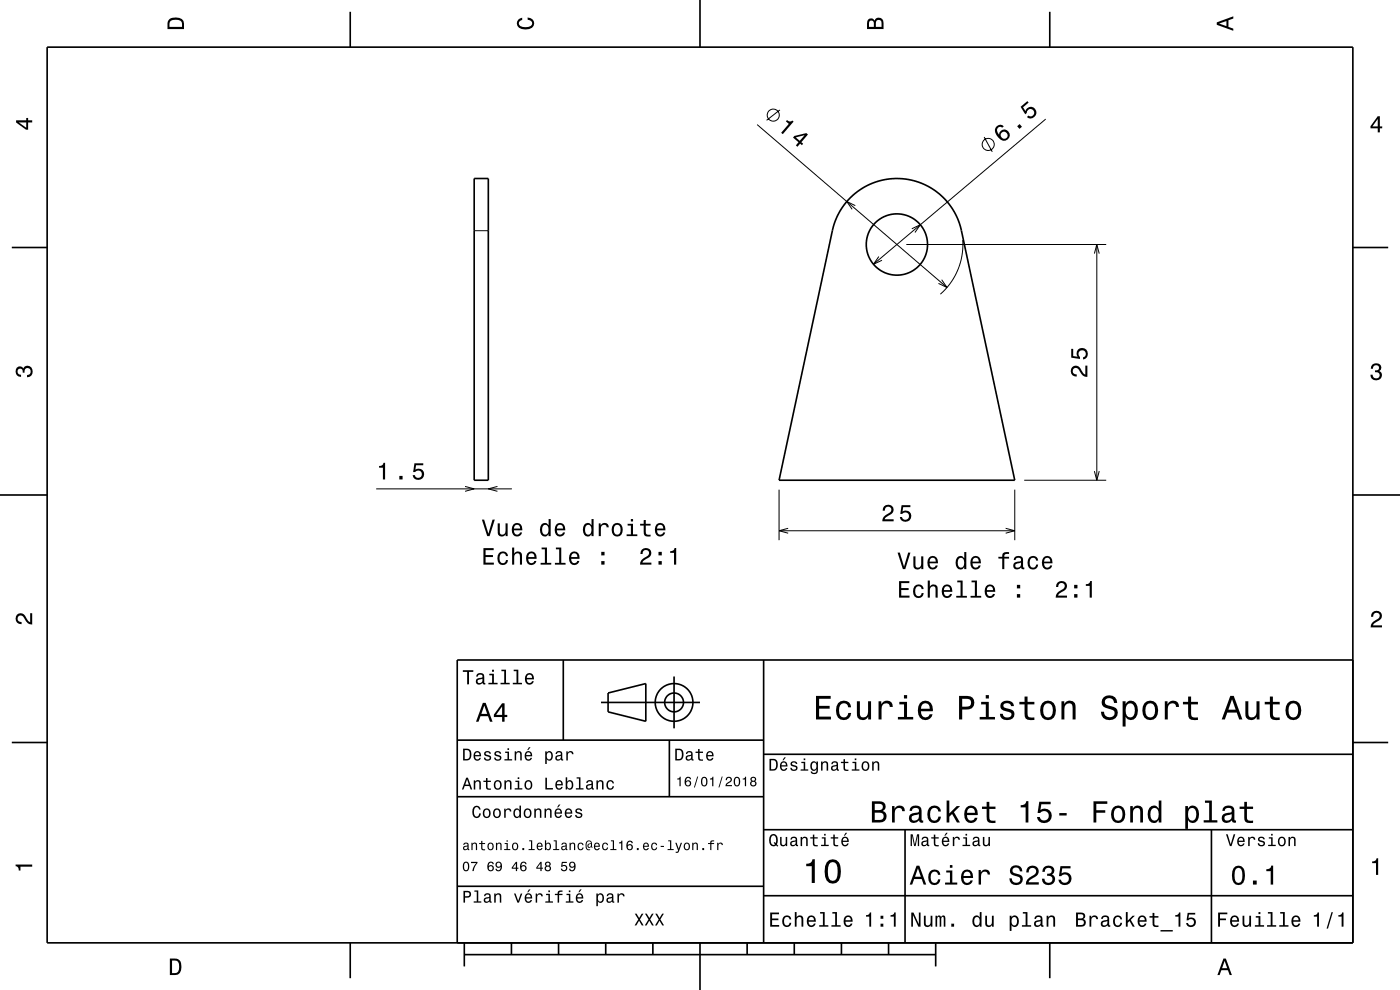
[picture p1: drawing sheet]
<svg xmlns="http://www.w3.org/2000/svg" width="297mm" height="210mm" viewBox="0 0 297 210" stroke-linecap="round" stroke-linejoin="round" font-family="sans-serif">
<g fill="none" stroke="#000" stroke-width=".21">
<path d="M160.6 26.4l40.3 34.6M165.4 23.3l-2.8 2.2M208.8 29.1l1.7 3.1M221.8 25.3l-36.5 30.8M100.6 48.9h3M181.4 43.6l-1.8-.9 1.2 1.7M186.4 54.4l-1.1 1.7 1.8-.9M192.3 51.9h42.4M193.4 48.5l1.8-.8-1.1 1.6M199.8 59.3l1.1 1.7-1.8-.9M204.2 50.9l-.1 3.1-.9 3.2-1.5 2.8-2.2 2.4M232.2 53.8l.5-1.9 .5 1.9"/>
<path d="M232.7 51.9v50M232.2 99.9l.5 2 .5-2M79.8 103.7h28.8M98.7 103.2l1.9 .5-1.9 .5M105.5 103.2l-1.9 .5 1.9 .5M165.3 103.9v10.7M165.3 112.6h50M167.2 112.1l-1.9 .5 1.9 .5M213.3 112.1l2 .5-2 .5M215.3 103.9v10.7M217.3 101.9h17.4"/>
<circle cx="164" cy="24.4" r="1.28"/>
<circle cx="209.6" cy="30.6" r="1.28"/>
</g>
<g fill="none" stroke="#000" stroke-width=".35">
<path d="M10 10h277v190h-277zM74.3 2.5v7.5M148.5 0v10M222.7 2.5v7.5M100.6 37.9h3v64h-3zM2.5 52.5h7.5M180.4 41.9l1.3-1.1 1.5-1 2.7-1.2 2.9-.7 3.3 .1 2.9 .7 1.4 .6 1.7 1 2.5 2.1 1.9 2.6 .8 1.8 .6 1.9 11.4 53.2h-50l11.4-53.3 .6-1.9 .7-1.6 1.1-1.7zM287 52.5h7.5M0 105h10M287 105h10M119.5 140v17M162 140v60"/>
<path d="M287 140h-190v60M2.5 157.5h7.5M97 157h65M127.5 149h21M129 147l8-2v8l-8-2zM142 157v12M143 143.5v11M287 157.5h7.5M97 169h65M162 176h125M162 160h125M192 176v24"/>
<path d="M257 176v24M97 188h65M162 190h125M74.3 200v7.5M98.5 202.5h100M98.5 200v5M108.5 200v2.5M118.5 200v2.5M128.5 200v2.5M138.5 200v2.5M148.5 200v10M158.5 200v2.5"/>
<path d="M168.5 200v2.5M178.5 200v2.5M188.5 200v2.5M198.5 200v5M222.7 200v7.5"/>
<circle cx="190.3" cy="51.9" r="6.5"/>
<circle cx="143" cy="149" r="2"/>
<circle cx="143" cy="149" r="4"/>
</g>
<g fill="#000">
<path d="M36 4a2.18 2.18 0 0 0-.5 2.2h3.5v-1.2a1.43 1.43 0 0 0-1.7-1.3zM36.3 4.4a2.15 2.15 0 0 1 2.2 .3l.1 1h-2.6v-1z" fill-rule="evenodd"/>
<path d="M109.9 4.2l.9-.4v.4a.7 .7 0 0 0-.7 .5 .7 .7 0 0 0 .3 .8 1.7 1.7 0 0 0 2.5-.5 .9 .9 0 0 0-1-.8v-.5a1.24 1.24 0 0 1 1.4 1.1 1.24 1.24 0 0 1-1 1.4 2.22 2.22 0 0 1-2.5-.7l-.2-.5z" fill-rule="evenodd"/>
<path d="M184.2 4.2l-.3 .7v1.3h3.5v-1.3a.98 .98 0 0 0-.7-1.1 .98 .98 0 0 0-1.2 .6 .84 .84 0 0 0-1.3-.2zM184.5 4.5a.54 .54 0 0 1 .6-.1 .54 .54 0 0 1 .3 .6v.7h-1zM185.9 4.4a.62 .62 0 0 1 .8-.1 .62 .62 0 0 1 .3 .6v.8h-1.2z" fill-rule="evenodd"/>
<path d="M258.1 4.7v.6l3.5 1.2v-.4l-1-.4v-1.4l1-.4v-.4zM258.6 5l1.6-.5v1z" fill-rule="evenodd"/>
<path d="M3.4 25.5v.5l2.1 1.5h.5v-1.5h.8v-.5h-.8v-.5h-.4v.5zM4 26h1.6v1.1z" fill-rule="evenodd"/>
<path d="M167 25.5l-.3 .2 .6 .6-1.6 1.9 .4 .3 2.3-2.7-.3-.2a.77 .77 0 0 1-1.1-.1zM168.5 28.8l-.3 .4 1.2 1-.6 .6 .4 .3 .5-.6 .4 .3 .3-.3-.4-.3 1.4-1.7-.3-.3zM168.8 29.1l1.9-.4-1 1.2z" fill-rule="evenodd"/>
<path d="M211.5 26.8a1.58 1.58 0 0 0 .2 2.3 1.26 1.26 0 0 0 1.8 .7 1.26 1.26 0 0 0 .4-1.9 1.11 1.11 0 0 0-1.2-.4 1.11 1.11 0 0 0-.8 1.1 1.02 1.02 0 0 1-.1-1.5 .58 .58 0 0 1 .8 0l.4-.3a.99 .99 0 0 0-1.5 0zM212.3 28.7a.75 .75 0 0 1 1.5 0 .75 .75 0 0 1-1.5 0zM215.8 26.8l.5 .5 .5-.4-.5-.6zM216.5 22.7l1 1.6 .3-.3a.8 .8 0 0 1 .8-1 .8 .8 0 0 1 .8 1 .8 .8 0 0 1-1.2 .5l-.4 .3a1.21 1.21 0 0 0 1.9-.1 1.21 1.21 0 0 0-.5-1.8 1.21 1.21 0 0 0-1.7 .7l-.5-.8 1.2-1-.3-.4z" fill-rule="evenodd"/>
<path d="M292.3 24.7l-1.6 2.1v.4h1.6v.9h.4v-.9h.5v-.4h-.5v-2.1zM292.3 25.2v1.6h-1.1z" fill-rule="evenodd"/>
<path d="M227.4 77.9a1.19 1.19 0 0 0-.2 1.3 1.19 1.19 0 0 0 1.2 .7v-.5a.7 .7 0 0 1-.8-.5 .7 .7 0 0 1 .5-.8 .7 .7 0 0 1 .8 .5 1.8 1.8 0 0 0 1.8 1.4v-2.4h-.5v1.9a2.19 2.19 0 0 1-1.1-1.5 1.11 1.11 0 0 0-1.7-.1zM227.3 74v1.9l1.8 .2v-.4a.8 .8 0 0 1-.2-1.2 .8 .8 0 0 1 1.2 .1 .8 .8 0 0 1-.3 1.2v.4a1.21 1.21 0 0 0 1-1.5 1.21 1.21 0 0 0-1.6-.8 1.21 1.21 0 0 0-.6 1.8l-.9-.2v-1.5z" fill-rule="evenodd"/>
<path d="M291.1 77.4a1.08 1.08 0 0 1 1.4-.2 1.08 1.08 0 0 1 .4 1.2l-.3 .3a1.06 1.06 0 0 1 .5 1.3 1.06 1.06 0 0 1-1.2 .7 1.1 1.1 0 0 1-1.2-1.2h.5a.71 .71 0 0 0 1 .8 .71 .71 0 0 0 .1-1.3h-.6v-.4a.61 .61 0 0 0 .8-.3 .61 .61 0 0 0-.2-.8 .61 .61 0 0 0-.9 .2l-.1 .5h-.5z" fill-rule="evenodd"/>
<path d="M3.6 78a.86 .86 0 0 1 1.4 .2 1.06 1.06 0 0 1 1.2-.6 1.06 1.06 0 0 1 .7 1.2 1.1 1.1 0 0 1-1.2 1.2v-.4a.71 .71 0 0 0 .8-1 .71 .71 0 0 0-1.3-.1v.6h-.4a.61 .61 0 0 0-.3-.8 .61 .61 0 0 0-.8 .2 .61 .61 0 0 0 .2 .8l.6 .2v.4a1.15 1.15 0 0 1-1.2-.6 1.15 1.15 0 0 1 .3-1.3z" fill-rule="evenodd"/>
<path d="M80.4 98.9v.3h.8v2.5h.5v-3.5h-.3a.78 .78 0 0 1-1 .7zM84.7 101v.7h.7v-.7zM87.9 98.3l-.3 1.8h.4a.8 .8 0 0 1 1.3-.2 .8 .8 0 0 1-.1 1.3 .8 .8 0 0 1-1.2-.4h-.5a1.21 1.21 0 0 0 1.5 1 1.21 1.21 0 0 0 .9-1.6 1.21 1.21 0 0 0-1.8-.6l.2-.9h1.5v-.4z" fill-rule="evenodd"/>
<path d="M102.6 116.3v3.5h2.2v-.5h-1.8v-1.1h1.6v-.5h-1.6v-1h1.7v-.4zM105.8 117.3a1.53 1.53 0 0 0 .9 2.6 1.06 1.06 0 0 0 1.1-1.1h-.5a.67 .67 0 0 1-.6 .7 .67 .67 0 0 1-.7-.6 1.11 1.11 0 0 1 .7-1.5 .6 .6 0 0 1 .6 .6h.5a1.09 1.09 0 0 0-.8-1 1.09 1.09 0 0 0-1.2 .3zM108.6 116.1v3.7h.5v-1.6a.63 .63 0 0 1 .5-.8 .63 .63 0 0 1 .7 .7v1.7h.4v-1.8a.88 .88 0 0 0-.6-1 .88 .88 0 0 0-1 .5v-1.4zM111.9 117.3a1.54 1.54 0 0 0 .8 2.6 1.05 1.05 0 0 0 1.1-.9h-.4l-.3 .3-.3 .2a.76 .76 0 0 1-.7-1h1.7a1.16 1.16 0 0 0-.4-1.3 1.16 1.16 0 0 0-1.5 .1zM112.3 117.6a.66 .66 0 0 1 .7-.2 .66 .66 0 0 1 .4 .8h-1.3zM114.9 116.1v.4h.7v2.9h-.9v.4h2.2v-.4h-.9v-3.3zM117.9 116.1v.4h.7v2.9h-.9v.4h2.3v-.4h-.9v-3.3zM121 117.3a1.55 1.55 0 0 0 .8 2.6 1.06 1.06 0 0 0 1.1-.9h-.4l-.3 .3-.3 .2a.76 .76 0 0 1-.7-1h1.7a1.17 1.17 0 0 0-.4-1.3 1.17 1.17 0 0 0-1.5 .1zM121.4 117.6a.66 .66 0 0 1 .8-.2 .66 .66 0 0 1 .3 .8h-1.3zM127.6 119v.8h.6v-.8zM127.6 117.1v.7h.6v-.7z" fill-rule="evenodd"/>
<path d="M102.2 110.2l1.2 3.5h.5l1.1-3.5h-.5l-.9 3-.9-3zM105.6 111v1.8a.89 .89 0 0 0 .6 1 .89 .89 0 0 0 1.1-.5v.4h.4v-2.7h-.5v1.6a.65 .65 0 0 1-.3 .8 .65 .65 0 0 1-.8-.4l-.1-2zM108.9 111.3a1.54 1.54 0 0 0 .8 2.5 1.06 1.06 0 0 0 1.1-.9h-.5l-.2 .4-.4 .1a.76 .76 0 0 1-.7-.9h1.8a1.17 1.17 0 0 0-.5-1.4 1.17 1.17 0 0 0-1.4 .2zM109.2 111.5a.66 .66 0 0 1 .8-.1 .66 .66 0 0 1 .3 .7h-1.3zM114.8 111.3a1.58 1.58 0 0 0 .8 2.5l.4-.1 .4-.4v.4h.4v-3.6h-.4v1.3a.9 .9 0 0 0-1.6-.1zM115.2 111.6a.62 .62 0 0 1 .7-.3 .62 .62 0 0 1 .4 .6 1.12 1.12 0 0 1-.6 1.5 1.19 1.19 0 0 1-.5-1.8zM118 111.3a1.54 1.54 0 0 0 .8 2.5 1.06 1.06 0 0 0 1.1-.9h-.5l-.2 .4-.4 .1a.76 .76 0 0 1-.7-.9h1.8a1.16 1.16 0 0 0-.5-1.4 1.16 1.16 0 0 0-1.4 .2zM118.3 111.5a.66 .66 0 0 1 .8-.1 .66 .66 0 0 1 .4 .7h-1.4zM123.9 111.3a1.58 1.58 0 0 0 .8 2.5l.5-.1 .3-.4v.4h.4v-3.6h-.4v1.3a.9 .9 0 0 0-1.6-.1zM124.3 111.6a.62 .62 0 0 1 .7-.3 .62 .62 0 0 1 .4 .6 1.12 1.12 0 0 1-.6 1.5 1.19 1.19 0 0 1-.5-1.8zM127 111v2.7h.5v-1.5a.66 .66 0 0 1 .3-.8 .66 .66 0 0 1 .9 .2v.3h.4a.9 .9 0 0 0-.7-1 .9 .9 0 0 0-1 .6v-.5zM130.1 111.3a1.53 1.53 0 0 0 .8 2.5 1.48 1.48 0 0 0 1.2-1.4 1.48 1.48 0 0 0-1.2-1.5l-.5 .1zM130.4 111.6a.67 .67 0 0 1 .7-.3 .67 .67 0 0 1 .5 .6 1.11 1.11 0 0 1-.7 1.5 1.17 1.17 0 0 1-.5-1.8zM133.1 111.1v.4h.7v1.9h-.9v.3h2.3v-.3h-.9v-2.3zM133.8 110.1v.5h.5v-.5zM136.6 110.3v.8h-.8v.4h.8v1.8a1.05 1.05 0 0 0 1.4 .5v-.4a.68 .68 0 0 1-1-.3v-1.6h1v-.4h-1v-.8zM139.2 111.3a1.54 1.54 0 0 0 .8 2.5 1.06 1.06 0 0 0 1.1-.9h-.4l-.2 .4-.4 .1a.76 .76 0 0 1-.7-.9h1.8a1.17 1.17 0 0 0-.5-1.4 1.17 1.17 0 0 0-1.5 .2zM139.6 111.5a.66 .66 0 0 1 .8-.1 .66 .66 0 0 1 .3 .7h-1.3z" fill-rule="evenodd"/>
<path d="M136.2 116.6l-.3 .9h.4a.71 .71 0 0 1 .5-.8 .71 .71 0 0 1 .9 .5 .71 .71 0 0 1-.5 .8 1.8 1.8 0 0 0-1.4 1.8h2.4v-.5h-1.9a2.2 2.2 0 0 1 1.5-1.1 1.13 1.13 0 0 0 .1-1.7 1.13 1.13 0 0 0-1.7 .1zM139.7 119v.8h.7v-.8zM139.7 117.1v.7h.7v-.7zM142.2 116.9v.4h.8v2.5h.4v-3.6h-.3a.77 .77 0 0 1-.9 .7z" fill-rule="evenodd"/>
<path d="M187.6 107.4l-.3 .9h.4a.7 .7 0 0 1 .5-.8 .7 .7 0 0 1 .9 .5 .7 .7 0 0 1-.5 .8 1.8 1.8 0 0 0-1.4 1.8h2.4v-.4h-1.9a2.2 2.2 0 0 1 1.5-1.2 1.13 1.13 0 0 0 0-1.7 1.13 1.13 0 0 0-1.6 .1zM191.3 107.2l-.3 1.8h.4a.79 .79 0 0 1 1.1-.2 .79 .79 0 0 1 .1 1.2 .79 .79 0 0 1-1.2-.1v-.2h-.5a1.21 1.21 0 0 0 1.5 1 1.21 1.21 0 0 0 .8-1.6 1.21 1.21 0 0 0-1.7-.6l.1-.9h1.5v-.4z" fill-rule="evenodd"/>
<path d="M190.4 117.2l1.1 3.5h.5l1.1-3.5h-.4l-.9 3-.9-3zM193.8 118v1.8a.89 .89 0 0 0 .6 1 .89 .89 0 0 0 1-.5v.4h.5v-2.7h-.5v1.6a.65 .65 0 0 1-.4 .8 .65 .65 0 0 1-.8-.4v-2zM197.1 118.3a1.54 1.54 0 0 0 .7 2.5 1.06 1.06 0 0 0 1.1-.9h-.4l-.2 .4-.4 .1a.76 .76 0 0 1-.7-.9h1.8a1.16 1.16 0 0 0-.5-1.4 1.16 1.16 0 0 0-1.4 .2zM197.4 118.5a.66 .66 0 0 1 .8-.1 .66 .66 0 0 1 .3 .7h-1.3zM203 118.3a1.57 1.57 0 0 0 .8 2.5l.4-.1 .4-.4v.4h.4v-3.6h-.4v1.3a.89 .89 0 0 0-1.6-.1zM203.4 118.6a.62 .62 0 0 1 .6-.3 .62 .62 0 0 1 .5 .6 1.12 1.12 0 0 1-.6 1.5 1.19 1.19 0 0 1-.5-1.8zM206.2 118.3a1.54 1.54 0 0 0 .8 2.5 1.06 1.06 0 0 0 1-.9h-.4l-.2 .4-.4 .1a.76 .76 0 0 1-.7-.9h1.8a1.16 1.16 0 0 0-.5-1.4 1.16 1.16 0 0 0-1.4 .2zM206.5 118.5a.66 .66 0 0 1 .8-.1 .66 .66 0 0 1 .3 .7h-1.3zM211.8 118.1v.4h.8v2.2h.5v-2.2h1v-.4h-1a.5 .5 0 0 1 .6-.6h.4v-.4a1.04 1.04 0 0 0-1.5 .8v.2zM215.3 118.2l-.2 .6h.4a.55 .55 0 0 1 .6-.5 .55 .55 0 0 1 .4 .7l-.2 .1a1 1 0 0 0-1 .2 1 1 0 0 0-.3 1 .94 .94 0 0 0 1.6 .1l.1 .3h.6v-.3l-.2-.1-.1-1.6a1.02 1.02 0 0 0-.6-.8 1.02 1.02 0 0 0-1.1 .3zM215.5 119.7l1.1-.4a.77 .77 0 0 1-.2 .9 .77 .77 0 0 1-.9 .1zM218.3 118.3a1.53 1.53 0 0 0 .8 2.5 1.07 1.07 0 0 0 1.1-1h-.4a.67 .67 0 0 1-.6 .6 .67 .67 0 0 1-.7-.6 1.11 1.11 0 0 1 .6-1.5 .6 .6 0 0 1 .7 .6h.4a1.09 1.09 0 0 0-.7-.9 1.09 1.09 0 0 0-1.2 .3zM221.3 118.3a1.54 1.54 0 0 0 .8 2.5 1.06 1.06 0 0 0 1.1-.9h-.4l-.2 .4-.4 .1a.76 .76 0 0 1-.7-.9h1.8a1.16 1.16 0 0 0-.5-1.4 1.16 1.16 0 0 0-1.5 .2zM221.7 118.5a.66 .66 0 0 1 .8-.1 .66 .66 0 0 1 .3 .7h-1.3z" fill-rule="evenodd"/>
<path d="M3.6 130.4a1.22 1.22 0 0 1 2 .7l.4 .6 .4 .3v-1.9h.4v2.4a1.8 1.8 0 0 1-1.7-1.4 .71 .71 0 0 0-.9-.5 .71 .71 0 0 0-.5 .8 .71 .71 0 0 0 .9 .5v.5a1.18 1.18 0 0 1-1.2-.7 1.18 1.18 0 0 1 .2-1.3z" fill-rule="evenodd"/>
<path d="M190.7 123.3v3.5h2.2v-.5h-1.7v-1.1h1.6v-.5h-1.6v-1h1.7v-.4zM194 124.4a1.53 1.53 0 0 0 .8 2.5 1.05 1.05 0 0 0 1.2-1.1h-.5a.67 .67 0 0 1-.6 .7 .67 .67 0 0 1-.7-.6 1.11 1.11 0 0 1 .7-1.5 .6 .6 0 0 1 .6 .6h.4a1.09 1.09 0 0 0-.7-1 1.09 1.09 0 0 0-1.2 .4zM196.8 123.1v3.7h.5v-1.6a.63 .63 0 0 1 .4-.8 .63 .63 0 0 1 .8 .4v2h.4v-1.8a.88 .88 0 0 0-.6-1 .88 .88 0 0 0-1 .5v-1.4zM200.1 124.4a1.54 1.54 0 0 0 .8 2.5 1.06 1.06 0 0 0 1.1-.9h-.5l-.2 .3-.4 .2a.76 .76 0 0 1-.7-1h1.8a1.17 1.17 0 0 0-.5-1.3 1.17 1.17 0 0 0-1.4 .2zM200.4 124.6a.66 .66 0 0 1 .8-.2 .66 .66 0 0 1 .4 .8h-1.4zM203.1 123.1v.4h.7v2.9h-.9v.4h2.2v-.4h-.9v-3.3zM206.1 123.1v.4h.7v2.9h-.9v.4h2.3v-.4h-.9v-3.3zM209.2 124.4a1.54 1.54 0 0 0 .8 2.5 1.06 1.06 0 0 0 1.1-.9h-.5l-.2 .3-.4 .2a.76 .76 0 0 1-.7-1h1.8a1.16 1.16 0 0 0-.5-1.3 1.16 1.16 0 0 0-1.4 .2zM209.5 124.6a.66 .66 0 0 1 .8-.2 .66 .66 0 0 1 .4 .8h-1.4zM215.7 126v.8h.7v-.8zM215.7 124.1v.7h.7v-.7z" fill-rule="evenodd"/>
<path d="M224.4 123.6l-.4 .9h.5a.7 .7 0 0 1 .5-.8 .7 .7 0 0 1 .9 .5 .7 .7 0 0 1-.5 .8 1.81 1.81 0 0 0-1.4 1.8h2.4v-.5h-1.9a2.23 2.23 0 0 1 1.4-1.1 1.13 1.13 0 0 0 .1-1.7 1.13 1.13 0 0 0-1.6 .1zM227.9 126v.8h.7v-.8zM227.9 124.1v.7h.7v-.7zM230.3 123.9v.4h.9v2.5h.4v-3.6h-.3a.77 .77 0 0 1-1 .7z" fill-rule="evenodd"/>
<path d="M291.2 129.9a1.18 1.18 0 0 1 1.9 .3 1.18 1.18 0 0 1-1 1.7l-.5 .3-.3 .5h1.9v.4h-2.4a1.8 1.8 0 0 1 1.4-1.8 .71 .71 0 0 0 .5-.8 .71 .71 0 0 0-.9-.5 .71 .71 0 0 0-.5 .8h-.4z" fill-rule="evenodd"/>
<path d="M98.2 158.8v2.5h.9a1.37 1.37 0 0 0 .7-2.2 1.56 1.56 0 0 0-1.6-.3zM98.6 159.1a.98 .98 0 0 1 1.1 .7 .98 .98 0 0 1-.6 1.2h-.5zM100.7 159.6a1.04 1.04 0 0 0-.2 1.2 1.04 1.04 0 0 0 1 .5l.5-.5h-.3l-.4 .3a.54 .54 0 0 1-.5-.7h1.3a.83 .83 0 0 0-.4-.9 .83 .83 0 0 0-1 .1zM100.9 159.7l.2-.1a.47 .47 0 0 1 .5 .1 .47 .47 0 0 1 .1 .5h-.9zM102.9 159.5l-.2 .1a.69 .69 0 0 0 .9 .9l.2 .1a.43 .43 0 0 1-.4 .5 .43 .43 0 0 1-.4-.4h-.3a.74 .74 0 0 0 .9 .7 .74 .74 0 0 0 .5-1l-1-.4a.38 .38 0 0 1 .3-.5 .38 .38 0 0 1 .4 .4h.3a.78 .78 0 0 0-1.2-.4zM105.1 159.5l-.2 .1a.69 .69 0 0 0 .9 .9l.2 .1a.43 .43 0 0 1-.4 .5 .43 .43 0 0 1-.5-.4h-.3a.74 .74 0 0 0 .9 .7 .74 .74 0 0 0 .5-1l-.9-.4a.38 .38 0 0 1 .3-.5 .38 .38 0 0 1 .4 .4h.3a.77 .77 0 0 0-1.2-.4zM107.2 159.4v.3h.5v1.3h-.7v.3h1.6v-.3h-.6v-1.6zM107.7 158.7v.4h.3v-.4zM109.2 159.4v1.9h.3v-1.1a.45 .45 0 0 1 .4-.6 .45 .45 0 0 1 .5 .5v1.2h.3v-1.3a.63 .63 0 0 0-.5-.7 .63 .63 0 0 0-.7 .4v-.3zM112.2 158.5l-.4 .6h.3l.5-.6zM111.5 159.6a1.04 1.04 0 0 0-.2 1.2 1.04 1.04 0 0 0 1.1 .5l.5-.5h-.3l-.5 .3a.54 .54 0 0 1-.5-.7h1.3a.83 .83 0 0 0-.4-.9 .83 .83 0 0 0-1 .1zM111.8 159.7l.1-.1a.48 .48 0 0 1 .5 .1 .48 .48 0 0 1 .2 .5h-1zM115.7 159.4v2.7h.3v-1.1a.66 .66 0 0 0 .7 .4 .66 .66 0 0 0 .5-.6 .91 .91 0 0 0 0-1.1 .91 .91 0 0 0-1-.3l-.2 .3v-.3zM116.1 159.8a.45 .45 0 0 1 .5-.2 .45 .45 0 0 1 .3 .4 .65 .65 0 0 1 .1 .8 .65 .65 0 0 1-.7 .2 .98 .98 0 0 1-.2-1.2zM118.1 159.5l-.2 .4h.3a.39 .39 0 0 1 .4-.3 .39 .39 0 0 1 .3 .5h-.1a.65 .65 0 0 0-1 .4 .65 .65 0 0 0 .6 .9l.6-.3 .1 .2h.4v-.2l-.2-.1v-1.1a.72 .72 0 0 0-.5-.6 .72 .72 0 0 0-.7 .2zM118.2 160.6l.8-.3a.55 .55 0 0 1-.2 .7 .55 .55 0 0 1-.6 0zM120.1 159.4v1.9h.4v-1.1a.47 .47 0 0 1 .2-.6 .47 .47 0 0 1 .6 .2v.2h.4a.64 .64 0 0 0-.5-.7 .64 .64 0 0 0-.8 .4v-.3z" fill-rule="evenodd"/>
<path d="M98.2 142.2v.3h.9v2.7h.4v-2.7h.9v-.3zM101.3 143l-.3 .5h.4a.47 .47 0 0 1 .5-.4 .47 .47 0 0 1 .4 .6l-.2 .1a.84 .84 0 0 0-1 .2 .84 .84 0 0 0 0 1.1 .9 .9 0 0 0 1.3-.2l.1 .2 .5 .1v-.3l-.3-.1v-1.3a.87 .87 0 0 0-1.4-.5zM101.4 144.3l.9-.3a.66 .66 0 0 1-.1 .7 .66 .66 0 0 1-.8 .1zM103.8 142.9v.3h.6v1.6h-.8v.4h2v-.4h-.8v-1.9zM104.4 142.1v.4h.4v-.4zM106.4 142.1v.3h.6v2.4h-.8v.4h1.9v-.4h-.7v-2.7zM109 142.1v.3h.6v2.4h-.8v.4h1.9v-.4h-.7v-2.7zM111.6 143.1a1.32 1.32 0 0 0 .7 2.1 .9 .9 0 0 0 .9-.7h-.3l-.2 .3-.4 .1a.65 .65 0 0 1-.6-.8h1.6a1 1 0 0 0-.4-1.2 1 1 0 0 0-1.3 .2zM111.9 143.3a.57 .57 0 0 1 .7-.1 .57 .57 0 0 1 .3 .6h-1.2z" fill-rule="evenodd"/>
<path d="M102.4 149.1l-1.4 4h.5l.4-1.2h1.6l.4 1.2h.6l-1.5-4zM102.7 149.7l.7 1.7h-1.3zM106.5 149.2l-1.7 2.4v.5h1.7v1h.5v-1h.6v-.5h-.6v-2.4zM106.5 149.9v1.7h-1.3z" fill-rule="evenodd"/>
<path d="M143.2 158.8v2.5h.9a1.37 1.37 0 0 0 .7-2.2 1.56 1.56 0 0 0-1.6-.3zM143.6 159.1a.98 .98 0 0 1 1.1 .7 .98 .98 0 0 1-.6 1.2h-.5zM145.7 159.5l-.2 .4h.3a.39 .39 0 0 1 .5-.3 .39 .39 0 0 1 .3 .5h-.2a.65 .65 0 0 0-.9 .4 .65 .65 0 0 0 .5 .9l.7-.3v.2h.4v-.2l-.1-.1-.1-1.1a.73 .73 0 0 0-.4-.6 .73 .73 0 0 0-.8 .2zM145.8 160.6l.8-.3a.55 .55 0 0 1-.1 .7 .55 .55 0 0 1-.7 0zM148.1 158.9v.5h-.5v.3h.5v1.3a.75 .75 0 0 0 1 .4v-.3a.48 .48 0 0 1-.7-.3v-1.1h.7v-.3h-.7v-.5zM150 159.6a1.04 1.04 0 0 0-.2 1.2 1.04 1.04 0 0 0 1.1 .5l.5-.5h-.4l-.4 .3a.54 .54 0 0 1-.5-.7h1.3a.83 .83 0 0 0-.4-.9 .83 .83 0 0 0-1 .1zM150.3 159.7l.1-.1a.48 .48 0 0 1 .5 .1 .48 .48 0 0 1 .2 .5h-1z" fill-rule="evenodd"/>
<path d="M173.1 147.6v5h3.2v-.6h-2.5v-1.7h2.2v-.6h-2.2v-1.5h2.4v-.6zM177.8 149.2a2.59 2.59 0 0 0 .5 3.4 1.58 1.58 0 0 0 2.3-1.4h-.6a.95 .95 0 0 1-.9 1 .95 .95 0 0 1-1-.9 1.59 1.59 0 0 1 .9-2.1 .85 .85 0 0 1 .9 .8h.7a1.56 1.56 0 0 0-1.1-1.3 1.56 1.56 0 0 0-1.7 .5zM181.8 148.8v2.5a1.27 1.27 0 0 0 .9 1.4 1.27 1.27 0 0 0 1.5-.7v.6h.6v-3.8h-.6v2.2a.92 .92 0 0 1-.6 1.1 .92 .92 0 0 1-1.2-.4v-2.9zM186.4 148.8v3.8h.6v-2.2a.95 .95 0 0 1 .5-1.1 .95 .95 0 0 1 1.2 .3l.1 .4h.6a1.28 1.28 0 0 0-1-1.4 1.28 1.28 0 0 0-1.4 .8v-.6zM190.8 148.9v.5h1v2.7h-1.3v.5h3.2v-.5h-1.3v-3.2zM191.8 147.4v.8h.6v-.8zM195.1 149.2a2.62 2.62 0 0 0 .5 3.4 1.57 1.57 0 0 0 2.2-1.1h-.6l-.3 .5-.5 .2a1.08 1.08 0 0 1-1-1.3h2.5a1.66 1.66 0 0 0-.7-2 1.66 1.66 0 0 0-2.1 .3zM195.6 149.5a.94 .94 0 0 1 1.2-.2 .94 .94 0 0 1 .5 1h-1.9zM203.5 147.6v5h.6v-2.1h.8a1.47 1.47 0 0 0 1.8-1.2 1.47 1.47 0 0 0-1.5-1.7zM204.1 148.2a1.6 1.6 0 0 1 1.8 .5 .86 .86 0 0 1 0 .9 .86 .86 0 0 1-.9 .3h-.9zM208.1 148.9v.5h1v2.7h-1.3v.5h3.3v-.5h-1.3v-3.2zM209.1 147.4v.8h.7v-.8zM212.6 148.9a1.08 1.08 0 0 0-.3 1.2 1.08 1.08 0 0 0 1 .7l1.1 .4a.57 .57 0 0 1 .2 .6 .57 .57 0 0 1-.5 .4 .96 .96 0 0 1-1.4-.8h-.6a1.6 1.6 0 0 0 1.3 1.4 1.6 1.6 0 0 0 1.7-.8 1.13 1.13 0 0 0-1-1.6l-1.1-.3-.2-.4a.87 .87 0 0 1 .9-.5 .87 .87 0 0 1 .8 .6h.6a1.4 1.4 0 0 0-2.1-1.1zM217.4 147.8v1.1h-1.1v.5h1.1v2.6l.2 .4 .4 .3h1.4v-.5a.97 .97 0 0 1-1.4-.5v-2.3h1.4v-.5h-1.4v-1.1zM221.1 149.2a2.56 2.56 0 0 0 .5 3.4 1.72 1.72 0 0 0 1.8-.2 1.72 1.72 0 0 0 .6-1.7 1.7 1.7 0 0 0-.9-1.9 1.7 1.7 0 0 0-2 .4zM221.6 149.6a.96 .96 0 0 1 1-.4 .96 .96 0 0 1 .7 .8 1.59 1.59 0 0 1-1 2.2 1.19 1.19 0 0 1-1-1.5zM225.2 148.8v3.8h.6v-2.2a.97 .97 0 0 1 .5-1.1 .97 .97 0 0 1 1.1 .2l.1 .7v2.4h.7v-2.5a1.27 1.27 0 0 0-.9-1.4 1.27 1.27 0 0 0-1.5 .6v-.5zM234.1 147.9a1.38 1.38 0 0 0-.3 1.5 1.38 1.38 0 0 0 1.3 .9 1.25 1.25 0 0 1 1.4 .9 1.15 1.15 0 0 1-1.3 .9 1.15 1.15 0 0 1-1-1.1h-.7a1.8 1.8 0 0 0 1.7 1.8 1.8 1.8 0 0 0 1.9-1.6 1.46 1.46 0 0 0-1.5-1.4l-.6-.2a.83 .83 0 0 1-.5-1.1 .83 .83 0 0 1 1.2-.3l.5 .5 .1 .4h.7a1.67 1.67 0 0 0-1-1.6 1.67 1.67 0 0 0-1.9 .4zM238.2 148.8v5.3h.6v-2.1a1.32 1.32 0 0 0 1.4 .7 1.32 1.32 0 0 0 1.1-1.1 2.43 2.43 0 0 0-.8-2.8 1.21 1.21 0 0 0-1.7 .5v-.5zM239.1 149.6a.9 .9 0 0 1 .9-.4 .9 .9 0 0 1 .7 .8 1.61 1.61 0 0 1-.9 2.2 1.18 1.18 0 0 1-1-1.5zM242.8 149.2a2.56 2.56 0 0 0 .5 3.4 1.72 1.72 0 0 0 1.8-.2 1.72 1.72 0 0 0 .6-1.7 1.7 1.7 0 0 0-.9-1.9 1.7 1.7 0 0 0-2 .4zM243.3 149.6a.96 .96 0 0 1 1-.4 .96 .96 0 0 1 .7 .8 1.59 1.59 0 0 1-1 2.2 1.19 1.19 0 0 1-1-1.5zM247.1 148.8v3.8h.6v-2.2a.95 .95 0 0 1 .5-1.1 .95 .95 0 0 1 1.2 .3l.1 .4h.6a1.28 1.28 0 0 0-1-1.4 1.28 1.28 0 0 0-1.4 .8v-.6zM252 147.8v1.1h-1v.5h1l.1 2.6 .2 .4 .4 .3h1.4v-.5a.97 .97 0 0 1-1.4-.5v-2.3h1.4v-.5h-1.4v-1.1zM261 147.6l-1.8 5h.6l.6-1.4h2l.5 1.4h.7l-1.9-5zM261.4 148.3l.7 2.2h-1.5zM264.2 148.8v2.5a1.27 1.27 0 0 0 .9 1.4 1.27 1.27 0 0 0 1.5-.7v.6h.6v-3.8h-.6v2.2a.92 .92 0 0 1-.6 1.1 .92 .92 0 0 1-1.1-.4l-.1-2.9zM269.4 147.8v1.1h-1.1v.5h1.1v2.6l.2 .4 .4 .3 .7 .1 .8-.1v-.5a.97 .97 0 0 1-1.4-.5l-.1-2.3h1.5v-.5h-1.5v-1.1zM273.1 149.2a2.56 2.56 0 0 0 .6 3.4 1.72 1.72 0 0 0 1.8-.2 1.72 1.72 0 0 0 .6-1.7 1.7 1.7 0 0 0-.9-1.9 1.7 1.7 0 0 0-2.1 .4zM273.6 149.6a.96 .96 0 0 1 1-.4 .96 .96 0 0 1 .7 .8 1.59 1.59 0 0 1-.9 2.2 1.19 1.19 0 0 1-1.1-1.5z" fill-rule="evenodd"/>
<path d="M98.9 165l-.9 2.5h.3l.3-.8h1l.2 .8h.4l-.9-2.5zM99.1 165.3l.4 1.1h-.8zM100.5 165.5v2h.3v-1.1a.45 .45 0 0 1 .4-.7 .45 .45 0 0 1 .5 .6v1.2h.3v-1.3a.63 .63 0 0 0-.4-.7 .63 .63 0 0 0-.8 .3v-.3zM103.1 165v.6h-.5v.3h.5v1.3a.74 .74 0 0 0 1 .3v-.3a.49 .49 0 0 1-.7-.2v-1.1h.7v-.3h-.7v-.6zM105 165.7a1.04 1.04 0 0 0-.2 1.3 1.04 1.04 0 0 0 1.1 .5 1.04 1.04 0 0 0 .5-1.3 1.04 1.04 0 0 0-1.2-.7zM105.2 165.9a.48 .48 0 0 1 .5-.1 .48 .48 0 0 1 .4 .4 .66 .66 0 0 1 0 .7 .66 .66 0 0 1-.7 .3 .97 .97 0 0 1-.2-1.3zM107 165.5v2h.3v-1.1a.45 .45 0 0 1 .4-.7 .45 .45 0 0 1 .5 .6v1.2h.3v-1.3a.63 .63 0 0 0-.4-.7 .63 .63 0 0 0-.8 .3v-.3zM109.3 165.6v.3h.5v1.3h-.6v.3h1.6v-.3h-.6v-1.6zM109.8 164.9v.3h.4v-.3zM111.5 165.7a1.04 1.04 0 0 0-.2 1.3 1.04 1.04 0 0 0 1.1 .5 1.04 1.04 0 0 0 .5-1.3 1.04 1.04 0 0 0-1.2-.7zM111.7 165.9a.48 .48 0 0 1 .5-.1 .48 .48 0 0 1 .4 .4 .66 .66 0 0 1 0 .7 .66 .66 0 0 1-.7 .3 .97 .97 0 0 1-.2-1.3zM115.7 165v2.5h1.6v-.3h-1.3v-2.2zM118 165.7a1.04 1.04 0 0 0-.2 1.2 1.04 1.04 0 0 0 1.1 .6l.5-.6h-.3l-.5 .4a.54 .54 0 0 1-.5-.7h1.3a.83 .83 0 0 0-.3-1 .83 .83 0 0 0-1.1 .1zM118.3 165.9l.1-.1a.47 .47 0 0 1 .5 .1 .47 .47 0 0 1 .2 .4h-1zM120 164.9v2.6h.3v-.3a.66 .66 0 0 0 .7 .3 .66 .66 0 0 0 .6-.6 .9 .9 0 0 0 0-1 .9 .9 0 0 0-1-.3l-.3 .2v-.9zM120.5 165.9a.45 .45 0 0 1 .4-.1 .45 .45 0 0 1 .4 .4v.3a.6 .6 0 0 1-.5 .8 .85 .85 0 0 1-.3-1.4zM122.3 164.9v.2h.5v2.1h-.6v.3h1.6v-.3h-.7v-2.3zM124.6 165.6l-.2 .5h.3a.39 .39 0 0 1 .4-.4 .39 .39 0 0 1 .3 .6h-.1a.65 .65 0 0 0-1 .4 .65 .65 0 0 0 .6 .8l.6-.3 .1 .2 .4 .1v-.3h-.2v-1.1a.73 .73 0 0 0-.5-.6 .73 .73 0 0 0-.7 .1zM124.7 166.7l.8-.2a.55 .55 0 0 1-.2 .6 .55 .55 0 0 1-.6 .1zM126.5 165.5v2h.3v-1.1a.45 .45 0 0 1 .4-.7 .45 .45 0 0 1 .5 .6v1.2h.3v-1.3a.63 .63 0 0 0-.4-.7 .63 .63 0 0 0-.8 .3v-.3zM128.9 165.7a1.04 1.04 0 0 0-.2 1.2 1.04 1.04 0 0 0 1.1 .6l.4-.4v-.3h-.3l-.3 .4a.73 .73 0 0 1-.6-.7 .73 .73 0 0 1 .7-.7l.2 .4h.3a.78 .78 0 0 0-.5-.7 .78 .78 0 0 0-.8 .2z" fill-rule="evenodd"/>
<path d="M100.4 171.2a1.45 1.45 0 0 0 .7 2.3 .94 .94 0 0 0 .9-1h-.3a.59 .59 0 0 1-.8 .7 1.31 1.31 0 0 1 .2-2l.3 .1 .2 .4h.4a.85 .85 0 0 0-.6-.8 .85 .85 0 0 0-1 .3zM102.6 171.7a1.04 1.04 0 0 0-.1 1.3 1.04 1.04 0 0 0 1.1 .5 1.04 1.04 0 0 0 .5-1.3 1.04 1.04 0 0 0-1.2-.7zM102.9 171.9a.48 .48 0 0 1 .5-.1 .48 .48 0 0 1 .3 .4 .66 .66 0 0 1 0 .7 .66 .66 0 0 1-.7 .3 .98 .98 0 0 1-.1-1.3zM104.8 171.7a1.04 1.04 0 0 0-.1 1.3 1.04 1.04 0 0 0 1.1 .5 1.04 1.04 0 0 0 .5-1.3 1.04 1.04 0 0 0-1.2-.7zM105 171.9a.48 .48 0 0 1 .5-.1 .48 .48 0 0 1 .4 .4 .66 .66 0 0 1 0 .7 .66 .66 0 0 1-.7 .3 .97 .97 0 0 1-.2-1.3zM107 171.5v2h.3v-1.1a.47 .47 0 0 1 .2-.6 .47 .47 0 0 1 .6 .2l.1 .1h.3a.64 .64 0 0 0-.5-.6 .64 .64 0 0 0-.7 .4v-.4zM109.1 171.7a1.06 1.06 0 0 0-.2 1.2 1.06 1.06 0 0 0 .9 .6l.4-.3v.3h.3v-2.6h-.3v.9a.63 .63 0 0 0-1.1-.1zM109.4 171.9a.44 .44 0 0 1 .4-.1 .44 .44 0 0 1 .4 .4 .65 .65 0 0 1 0 .7 .65 .65 0 0 1-.7 .3l-.2-.4zM111.3 171.7a1.04 1.04 0 0 0-.1 1.3 1.04 1.04 0 0 0 1.1 .5 1.04 1.04 0 0 0 .5-1.3 1.04 1.04 0 0 0-1.2-.7zM111.5 171.9a.48 .48 0 0 1 .6-.1 .48 .48 0 0 1 .3 .4 .66 .66 0 0 1 0 .7 .66 .66 0 0 1-.7 .3 .98 .98 0 0 1-.2-1.3zM113.4 171.5v2h.3v-1.1a.45 .45 0 0 1 .3-.7 .45 .45 0 0 1 .5 .6v1.2h.4v-1.3a.63 .63 0 0 0-.5-.7 .63 .63 0 0 0-.7 .3v-.3zM115.5 171.5v2h.3v-1.1a.45 .45 0 0 1 .3-.6 .45 .45 0 0 1 .6 .2v1.5h.3v-1.3a.63 .63 0 0 0-.4-.7 .63 .63 0 0 0-.8 .3v-.3zM118.5 170.7l-.3 .6h.2l.5-.6zM117.9 171.7a1.04 1.04 0 0 0-.2 1.2 1.04 1.04 0 0 0 1 .6l.5-.6h-.3l-.4 .4a.54 .54 0 0 1-.5-.7h1.2a.83 .83 0 0 0-.3-1 .83 .83 0 0 0-1 .1zM118.1 171.9l.1-.1a.47 .47 0 0 1 .5 .1 .47 .47 0 0 1 .2 .4h-.9zM120 171.7a1.04 1.04 0 0 0-.2 1.2 1.04 1.04 0 0 0 1.1 .6l.5-.6h-.3l-.5 .4a.53 .53 0 0 1-.5-.7h1.3a.83 .83 0 0 0-.3-1 .83 .83 0 0 0-1.1 .1zM120.3 171.9l.1-.1a.48 .48 0 0 1 .5 .1 .48 .48 0 0 1 .2 .4h-1zM122.2 171.6l-.1 .2a.69 .69 0 0 0 .8 .9l.3 .1a.43 .43 0 0 1-.4 .5 .43 .43 0 0 1-.5-.4h-.3a.74 .74 0 0 0 .9 .7 .74 .74 0 0 0 .5-1.1l-1-.3a.38 .38 0 0 1 .3-.5 .38 .38 0 0 1 .5 .3h.3a.77 .77 0 0 0-1.3-.4z" fill-rule="evenodd"/>
<path d="M143.7 165.1v.3h.4v1.4h.3v-2zM145.5 164.9a1.37 1.37 0 0 0 .1 1.9 .66 .66 0 0 0 .9-.2 .66 .66 0 0 0-.1-.9 .66 .66 0 0 0-.9 0 .59 .59 0 0 1 .5-.7l.4 .3h.2a.64 .64 0 0 0-.4-.5 .64 .64 0 0 0-.7 .1zM145.5 166.2a.45 .45 0 0 1 .9 0 .45 .45 0 0 1-.9 0zM147.9 164.7l-.7 2.3h.2l.7-2.3zM148.9 165a1.15 1.15 0 0 0 .5 1.8 1.16 1.16 0 0 0 .5-1.8 .63 .63 0 0 0-1 0zM149.2 165.1l.2-.1a.98 .98 0 0 1 0 1.6l-.2-.1-.2-.3v-.7zM150.6 165.1v.3h.5v1.4h.2v-2zM153.1 164.7l-.7 2.3h.2l.7-2.3zM154.1 164.9l-.2 .6h.3a.4 .4 0 0 1 .3-.5 .4 .4 0 0 1 .5 .3 .4 .4 0 0 1-.3 .5l-.2 .1a.93 .93 0 0 0-.6 .9h1.4v-.3h-1.1l.5-.4a.67 .67 0 0 0 .5-1 .67 .67 0 0 0-1.1-.2zM155.8 165a1.15 1.15 0 0 0 .5 1.8 1.16 1.16 0 0 0 .5-1.8 .63 .63 0 0 0-1 0zM156.1 165.1l.2-.1a.98 .98 0 0 1 0 1.6l-.2-.1-.2-.3v-.7zM157.6 165.1v.3h.4v1.4h.3v-2zM159.4 164.9l-.2 .5 .2 .3a.62 .62 0 0 0-.1 .9 .62 .62 0 0 0 1 0 .62 .62 0 0 0-.1-.9 .57 .57 0 0 0 0-.9 .57 .57 0 0 0-.8 .1zM159.4 166.2a.41 .41 0 0 1 .8 0 .41 .41 0 0 1-.8 0zM159.5 165.3a.34 .34 0 0 1 .6 0 .34 .34 0 0 1-.6 0z" fill-rule="evenodd"/>
<path d="M163.2 161v2.5h.9a1.37 1.37 0 0 0 .7-2.2 1.58 1.58 0 0 0-1.6-.3zM163.6 161.3a.98 .98 0 0 1 1.1 .7 .98 .98 0 0 1-.6 1.2h-.5zM166.4 160.7l-.4 .6h.2l.5-.6zM165.7 161.7a1.04 1.04 0 0 0-.2 1.2 1.04 1.04 0 0 0 1 .6l.5-.6h-.3l-.4 .4a.54 .54 0 0 1-.5-.7h1.3a.83 .83 0 0 0-.4-1 .83 .83 0 0 0-1 .1zM165.9 161.9l.2-.1a.48 .48 0 0 1 .5 .1 .48 .48 0 0 1 .1 .4h-.9zM167.9 161.6l-.2 .2a.68 .68 0 0 0 .9 .9l.2 .1a.43 .43 0 0 1-.4 .5 .43 .43 0 0 1-.4-.4h-.3a.74 .74 0 0 0 .9 .7 .74 .74 0 0 0 .5-1.1l-1-.3a.38 .38 0 0 1 .3-.5 .38 .38 0 0 1 .4 .4l.3-.1a.78 .78 0 0 0-1.2-.4zM170 161.6v.3h.5v1.3h-.7v.3h1.7v-.3h-.7v-1.6zM170.5 160.9v.3h.3v-.3zM172.1 161.7a1.06 1.06 0 0 0-.2 1.2 1.06 1.06 0 0 0 .9 .6l.4-.3a.52 .52 0 0 1-.2 .7 .52 .52 0 0 1-.7-.3h-.3a.78 .78 0 0 0 .9 .6 .78 .78 0 0 0 .6-.8v-1.9h-.3v.4l-.2-.3a.64 .64 0 0 0-.9 .1zM172.4 161.9a.45 .45 0 0 1 .4-.1 .45 .45 0 0 1 .4 .4 .65 .65 0 0 1 0 .7 .65 .65 0 0 1-.7 .3l-.2-.4zM174.2 161.5v2h.3v-1.1a.45 .45 0 0 1 .3-.6 .45 .45 0 0 1 .5 .2l.1 1.5h.3v-1.3a.63 .63 0 0 0-.5-.7 .63 .63 0 0 0-.7 .3v-.3zM176.6 161.6l-.2 .5h.3a.39 .39 0 0 1 .4-.4 .39 .39 0 0 1 .3 .6h-.1a.65 .65 0 0 0-1 .4 .65 .65 0 0 0 .6 .8l.6-.3 .1 .2 .4 .1-.2-.4v-1a.73 .73 0 0 0-1.2-.5zM176.7 162.7l.8-.2a.55 .55 0 0 1-.2 .6 .55 .55 0 0 1-.6 .1zM178.9 161v.6h-.5v.3h.5l.1 1.3a.75 .75 0 0 0 1 .3v-.3a.48 .48 0 0 1-.7-.2v-1.1h.7v-.3h-.7v-.6zM180.8 161.6v.3h.5v1.3h-.6v.3h1.6v-.3h-.6v-1.6zM181.3 160.9v.3h.4v-.3zM183 161.7a1.04 1.04 0 0 0-.2 1.3 1.04 1.04 0 0 0 1.2 .5 1.04 1.04 0 0 0 .4-1.3 1.04 1.04 0 0 0-1.2-.7zM183.2 161.9a.48 .48 0 0 1 .5-.1 .48 .48 0 0 1 .4 .4 .66 .66 0 0 1 0 .7 .66 .66 0 0 1-.7 .3 .98 .98 0 0 1-.2-1.3zM185 161.5v2h.3v-1.1a.45 .45 0 0 1 .3-.6 .45 .45 0 0 1 .6 .2v1.5h.3v-1.3a.63 .63 0 0 0-.4-.7 .63 .63 0 0 0-.8 .3v-.3z" fill-rule="evenodd"/>
<path d="M163.4 177.2a1.45 1.45 0 0 0 .7 2.3l.5-.2 .3 .3 .2-.2-.3-.3a1.53 1.53 0 0 0-.5-2.2l-.6 .1zM163.8 177.3l.3-.1a1.21 1.21 0 0 1 .5 1.7l-.3-.3-.2 .2 .3 .3a.45 .45 0 0 1-.7-.1 1.62 1.62 0 0 1 .1-1.7zM165.5 177.5v1.3a.63 .63 0 0 0 .4 .7 .63 .63 0 0 0 .8-.3v.3h.3v-2h-.3v1.2a.46 .46 0 0 1-.3 .5 .46 .46 0 0 1-.6-.2v-1.5zM167.9 177.6l-.2 .5h.3a.39 .39 0 0 1 .5-.4 .39 .39 0 0 1 .2 .6h-.1a.65 .65 0 0 0-.9 .4 .65 .65 0 0 0 .5 .8l.6-.3 .1 .2 .4 .1v-.3h-.2v-1.1a.73 .73 0 0 0-1.2-.5zM168 178.7l.8-.2a.55 .55 0 0 1-.2 .6 .55 .55 0 0 1-.6 .1zM169.8 177.5v2h.4v-1.1a.45 .45 0 0 1 .2-.6 .45 .45 0 0 1 .6 .2v1.5h.3v-1.3a.63 .63 0 0 0-.4-.7 .63 .63 0 0 0-.8 .3v-.3zM172.4 177v.6h-.5v.3h.5l.1 1.3a.75 .75 0 0 0 1 .3v-.3a.49 .49 0 0 1-.7-.2v-1.1h.7v-.3h-.7v-.6zM174.3 177.6v.3h.5v1.3h-.6v.3h1.6v-.3h-.6v-1.6zM174.8 176.9v.3h.4v-.3zM176.8 177v.6h-.6v.3h.6v1.3a.74 .74 0 0 0 1 .3v-.3a.49 .49 0 0 1-.7-.2v-1.1h.7v-.3h-.7v-.6zM179.4 176.7l-.4 .6h.2l.5-.6zM178.7 177.7a1.04 1.04 0 0 0-.2 1.2 1.04 1.04 0 0 0 1 .6l.5-.6h-.3l-.4 .4a.54 .54 0 0 1-.5-.7h1.3a.83 .83 0 0 0-.4-1 .83 .83 0 0 0-1 .1zM178.9 177.9l.2-.1a.48 .48 0 0 1 .5 .1 .48 .48 0 0 1 .1 .4h-.9z" fill-rule="evenodd"/>
<path d="M185 170v4.5h1.7a1.26 1.26 0 0 0 1.4-1 1.26 1.26 0 0 0-.8-1.5 1.1 1.1 0 0 0 .5-1.3 1.1 1.1 0 0 0-1.2-.7zM185.6 170.5h.9a.68 .68 0 0 1 .8 .7 .68 .68 0 0 1-.9 .6h-.8zM185.6 172.4h.9a.78 .78 0 0 1 1 .7 .78 .78 0 0 1-.9 .8h-1zM189.2 171v3.5h.6v-2a.85 .85 0 0 1 .5-1 .85 .85 0 0 1 1 .3l.1 .3h.6a1.15 1.15 0 0 0-.9-1.2 1.15 1.15 0 0 0-1.3 .7v-.6zM193.3 171.2l-.3 .3v.5h.5a.71 .71 0 0 1 .8-.7 .71 .71 0 0 1 .5 1l-.2 .1a1.46 1.46 0 0 0-1.8 1.2 .93 .93 0 0 0 1.1 1l.6-.2 .5-.4 .1 .4 .8 .1v-.5h-.4v-2.1a1.31 1.31 0 0 0-2.2-.7zM193.5 173.1l1.4-.4a.99 .99 0 0 1-.2 1.1 .99 .99 0 0 1-1.2 .1l-.1-.4zM197.1 171.4a1.96 1.96 0 0 0 1.1 3.2 1.36 1.36 0 0 0 1.4-1.4h-.5a.86 .86 0 0 1-.8 .9 .86 .86 0 0 1-.9-.8 1.43 1.43 0 0 1 .8-1.9 .77 .77 0 0 1 .9 .7h.5a1.41 1.41 0 0 0-1-1.2 1.41 1.41 0 0 0-1.5 .5zM200.8 169.8v4.7h.6v-1.3l.6-.5 1 1.8h.6l-1.2-2.2 1.3-1.3h-.7l-1.6 1.6v-2.8zM204.9 171.4a1.98 1.98 0 0 0 1.1 3.2 1.36 1.36 0 0 0 1.4-1.1h-.6l-.3 .4-.5 .2a.97 .97 0 0 1-.9-1.2h2.3a1.5 1.5 0 0 0-.6-1.8 1.5 1.5 0 0 0-1.9 .3zM205.4 171.6a.85 .85 0 0 1 1-.1 .85 .85 0 0 1 .4 .9h-1.7zM209.3 170.1v1h-1v.5h1v2.3l.2 .4 .4 .2 1.3 .1v-.5a.87 .87 0 0 1-1.3-.5v-2h1.3v-.5h-1.3v-1zM216.5 170.8v.5h1.1v3.2h.6v-4.6h-.5a.99 .99 0 0 1-1.2 .9zM220.5 170.1l-.4 2.4h.5a1.01 1.01 0 0 1 1.5-.3 1.01 1.01 0 0 1 .1 1.5 1.01 1.01 0 0 1-1.5-.1l-.1-.3h-.6a1.56 1.56 0 0 0 1.8 1.3 1.56 1.56 0 0 0 1.3-1.9 1.56 1.56 0 0 0-2-1.1l-.4 .2 .2-1.2h2v-.5zM224.7 172.5v.5h1.6v-.5zM232 170v4.5h.6v-2.1h1.9v-.5h-1.9v-1.4h2.3v-.5zM236.1 171.4a1.96 1.96 0 0 0 1.1 3.2 1.95 1.95 0 0 0 1.6-1.6 1.95 1.95 0 0 0-1-2l-.6-.1-.6 .1zM236.5 171.7a.86 .86 0 0 1 .9-.3 .86 .86 0 0 1 .7 .7 1.43 1.43 0 0 1-.9 2 1.5 1.5 0 0 1-.7-2.4zM239.8 171v3.5h.5v-2a.81 .81 0 0 1 .5-1 .81 .81 0 0 1 1.1 .4v2.6h.6v-2.3a1.14 1.14 0 0 0-.8-1.3 1.14 1.14 0 0 0-1.4 .6v-.5zM243.8 171.4a2.44 2.44 0 0 0 .5 3.1 1.13 1.13 0 0 0 1.5-.6v.6h.6v-4.7h-.6v1.7a1.15 1.15 0 0 0-2-.1zM244.3 171.7a.8 .8 0 0 1 .9-.3 .8 .8 0 0 1 .5 .7 1.43 1.43 0 0 1-.8 2 1.53 1.53 0 0 1-.6-2.4zM251.4 171v4.8h.6v-1.9a1.19 1.19 0 0 0 1.3 .7 1.19 1.19 0 0 0 1-1.1 1.94 1.94 0 0 0-1.3-2.6 1.06 1.06 0 0 0-1 .6v-.5zM252.3 171.7a.81 .81 0 0 1 .8-.3 .81 .81 0 0 1 .6 .7 1.45 1.45 0 0 1-.8 2 1.52 1.52 0 0 1-.6-2.4zM255.6 169.8v.5h.9v3.7h-1.2v.5h3v-.5h-1.2v-4.2zM259.7 171.2l-.3 .3-.1 .5h.5a.71 .71 0 0 1 .9-.7 .71 .71 0 0 1 .5 1l-.3 .1a1.46 1.46 0 0 0-1.7 1.2 .93 .93 0 0 0 1 1l.6-.2 .6-.4 .1 .4 .7 .1v-.5h-.3v-2.1a1.31 1.31 0 0 0-2.2-.7zM259.9 173.1l1.4-.4a.99 .99 0 0 1-.3 1.1 .99 .99 0 0 1-1.1 .1l-.1-.4zM264 170.1v1h-1v.5h1v2.3l.2 .4 .3 .2 1.3 .1v-.5a.87 .87 0 0 1-1.3-.5v-2h1.3v-.5h-1.3v-1z" fill-rule="evenodd"/>
<path d="M193.2 177v2.5h.3v-2.3l.4 2.3h.3l.5-2.3v2.3h.3v-2.5h-.5l-.4 2.2-.5-2.2zM195.7 177.6l-.2 .5h.3a.39 .39 0 0 1 .5-.4 .39 .39 0 0 1 .3 .6h-.2a.65 .65 0 0 0-.9 .4 .65 .65 0 0 0 .5 .8l.7-.3v.2l.4 .1v-.3h-.1l-.1-1.1a.73 .73 0 0 0-1.2-.5zM195.8 178.7l.8-.2a.55 .55 0 0 1-.1 .6 .55 .55 0 0 1-.7 .1zM198.1 177v.6h-.5v.3h.5v1.3a.74 .74 0 0 0 1 .3v-.3a.49 .49 0 0 1-.7-.2v-1.1h.7v-.3h-.7v-.6zM200.7 176.7l-.4 .6h.3l.5-.6zM200 177.7a1.04 1.04 0 0 0-.2 1.2 1.04 1.04 0 0 0 1.1 .6l.5-.6h-.4l-.4 .4a.54 .54 0 0 1-.5-.7h1.3a.83 .83 0 0 0-.4-1 .83 .83 0 0 0-1 .1zM200.3 177.9l.1-.1a.48 .48 0 0 1 .5 .1 .48 .48 0 0 1 .2 .4h-1zM202.1 177.5v2h.3v-1.1a.47 .47 0 0 1 .3-.6 .47 .47 0 0 1 .6 .2v.1h.3a.64 .64 0 0 0-.4-.6 .64 .64 0 0 0-.8 .4v-.4zM204.3 177.6v.3h.5v1.3h-.6v.3h1.6v-.3h-.6v-1.6zM204.8 176.9v.3h.4v-.3zM206.6 177.6l-.2 .5h.3a.39 .39 0 0 1 .4-.4 .39 .39 0 0 1 .3 .6h-.1a.65 .65 0 0 0-1 .4 .65 .65 0 0 0 .6 .8l.6-.3 .1 .2 .4 .1v-.3h-.2v-1.1a.72 .72 0 0 0-.5-.6 .72 .72 0 0 0-.7 .1zM206.7 178.7l.8-.2a.55 .55 0 0 1-.2 .6 .55 .55 0 0 1-.6 .1zM208.5 177.5v1.3a.63 .63 0 0 0 .5 .7 .63 .63 0 0 0 .7-.3v.3h.3v-2h-.3v1.2a.46 .46 0 0 1-.3 .5 .46 .46 0 0 1-.6-.2v-1.5z" fill-rule="evenodd"/>
<path d="M260.1 177l.8 2.5h.4l.8-2.5h-.4l-.6 2.1-.7-2.1zM262.7 177.7a1.04 1.04 0 0 0-.2 1.2 1.04 1.04 0 0 0 1 .6l.5-.6h-.3l-.4 .4a.54 .54 0 0 1-.5-.7h1.3a.83 .83 0 0 0-.4-1 .83 .83 0 0 0-1 .1zM262.9 177.9l.2-.1a.48 .48 0 0 1 .5 .1 .48 .48 0 0 1 .1 .4h-.9zM264.8 177.5v2h.3v-1.1a.47 .47 0 0 1 .3-.6 .47 .47 0 0 1 .6 .2v.1h.3a.64 .64 0 0 0-.5-.6 .64 .64 0 0 0-.7 .4v-.4zM267 177.6l-.1 .2a.69 .69 0 0 0 .9 .9l.2 .1a.43 .43 0 0 1-.4 .5 .43 .43 0 0 1-.5-.4h-.3a.74 .74 0 0 0 .9 .7 .74 .74 0 0 0 .5-1.1l-.9-.3a.38 .38 0 0 1 .3-.5 .38 .38 0 0 1 .4 .4l.3-.1a.78 .78 0 0 0-1.3-.4zM269.2 177.6v.3h.5v1.3h-.7v.3h1.6v-.3h-.6v-1.6zM269.7 176.9v.3h.3v-.3zM271.3 177.7a1.04 1.04 0 0 0-.1 1.3 1.04 1.04 0 0 0 1.1 .5 1.04 1.04 0 0 0 .5-1.3 1.04 1.04 0 0 0-1.2-.7zM271.5 177.9a.48 .48 0 0 1 .6-.1 .48 .48 0 0 1 .3 .4 .67 .67 0 0 1 0 .7 .67 .67 0 0 1-.7 .3 .98 .98 0 0 1-.2-1.3zM273.3 177.5v2h.4v-1.1a.45 .45 0 0 1 .3-.7 .45 .45 0 0 1 .5 .6v1.2h.4v-1.3a.63 .63 0 0 0-.5-.7 .63 .63 0 0 0-.7 .3v-.3z" fill-rule="evenodd"/>
<path d="M3.3 183.4h3.5v.4h-2.5v.9h-.3a.77 .77 0 0 0-.7-1z" fill-rule="evenodd"/>
<path d="M98.4 183a1.16 1.16 0 0 0 .5 1.8 1.16 1.16 0 0 0 .5-1.8 .64 .64 0 0 0-1 0zM98.7 183.1l.2-.1a.98 .98 0 0 1 0 1.6l-.2-.1-.2-.3v-.7zM99.9 182.8v.3h1.1l-.7 1.2-.1 .5h.3l.3-.9 .5-.8v-.3zM103.7 182.9a1.37 1.37 0 0 0 .1 1.9 .66 .66 0 0 0 .9-.2 .66 .66 0 0 0-.1-.9 .66 .66 0 0 0-.9 0 .58 .58 0 0 1 .4-.7l.4 .3h.3a.64 .64 0 0 0-.5-.5 .64 .64 0 0 0-.6 .1zM103.6 184.2a.45 .45 0 0 1 .9 0 .45 .45 0 0 1-.9 0zM105.3 183a.66 .66 0 0 0 0 .9 .66 .66 0 0 0 .9 0 .59 .59 0 0 1-.5 .7l-.2-.1-.1-.2h-.3a.7 .7 0 0 0 .9 .5 .7 .7 0 0 0 .5-.8 .81 .81 0 0 0-.2-1 .81 .81 0 0 0-1 0zM105.4 183.4a.42 .42 0 0 1 .8 0 .42 .42 0 0 1-.8 0zM109.4 182.8l-.8 1.2v.3h.8v.5h.3v-.5h.3v-.2h-.3v-1.3zM109.4 183.2v.9h-.6zM110.6 182.9a1.37 1.37 0 0 0 .1 1.9 .66 .66 0 0 0 .9-.2 .66 .66 0 0 0-.1-.9 .66 .66 0 0 0-.9 0 .58 .58 0 0 1 .5-.7l.3 .3h.3a.64 .64 0 0 0-.4-.5 .64 .64 0 0 0-.7 .1zM110.6 184.2a.43 .43 0 0 1 .8 0 .43 .43 0 0 1-.8 0zM114.6 182.8l-.8 1.2v.3h.8v.5h.3v-.5h.3v-.2h-.3v-1.3zM114.6 183.2v.9h-.6zM115.8 182.9l-.2 .5 .3 .3a.62 .62 0 0 0-.2 .9 .62 .62 0 0 0 1 0 .62 .62 0 0 0-.1-.9 .54 .54 0 0 0 .1-.8 .54 .54 0 0 0-.7-.1zM115.8 184.2a.41 .41 0 0 1 .8 0 .41 .41 0 0 1-.8 0zM115.9 183.3a.34 .34 0 0 1 .6 0 .34 .34 0 0 1-.6 0zM119.2 182.8l-.2 1.1h.3a.45 .45 0 0 1 .7-.1 .45 .45 0 0 1-.1 .7 .45 .45 0 0 1-.7-.2h-.2a.69 .69 0 0 0 .8 .6 .69 .69 0 0 0 .5-1 .69 .69 0 0 0-1-.3l.1-.5h.9v-.3zM120.9 183a.66 .66 0 0 0 0 .9 .66 .66 0 0 0 .9 0 .59 .59 0 0 1-.4 .7l-.3-.1-.1-.2h-.3a.7 .7 0 0 0 .9 .5 .7 .7 0 0 0 .5-.8 .81 .81 0 0 0-.2-1 .81 .81 0 0 0-1 0zM121 183.4a.42 .42 0 0 1 .8 0 .42 .42 0 0 1-.8 0z" fill-rule="evenodd"/>
<path d="M98.3 189v2.5h.4v-1.1a.96 .96 0 0 0 1.2-.7 .67 .67 0 0 0-.7-.7zM98.7 189.3h.4a.43 .43 0 0 1 .5 .4 .43 .43 0 0 1-.5 .4h-.4zM100.6 188.9v.3h.5v2h-.6v.3h1.6v-.3h-.6v-2.3zM102.9 189.6l-.2 .5h.3a.39 .39 0 0 1 .5-.4 .39 .39 0 0 1 .2 .6h-.1a.65 .65 0 0 0-.9 .4 .65 .65 0 0 0 .5 .8l.6-.3 .1 .2 .4 .1v-.3h-.2v-1.1a.73 .73 0 0 0-1.2-.5zM103 190.7l.8-.2a.55 .55 0 0 1-.2 .6 .55 .55 0 0 1-.6 .1zM104.8 189.5v2h.4v-1.1a.45 .45 0 0 1 .2-.6 .45 .45 0 0 1 .6 .2v1.5h.3v-1.3a.63 .63 0 0 0-.4-.7 .63 .63 0 0 0-.8 .3v-.3zM109 189.5l.8 2h.3l.7-2h-.3l-.6 1.6-.5-1.6zM112.2 188.7l-.4 .6h.3l.5-.6zM111.5 189.7a1.04 1.04 0 0 0-.2 1.2 1.04 1.04 0 0 0 1.1 .6l.5-.6h-.3l-.5 .4a.54 .54 0 0 1-.5-.7h1.3a.83 .83 0 0 0-.4-1 .83 .83 0 0 0-1 .1zM111.8 189.9l.1-.1a.48 .48 0 0 1 .5 .1 .48 .48 0 0 1 .2 .4h-1zM113.6 189.5v2h.4v-1.1a.47 .47 0 0 1 .2-.6 .47 .47 0 0 1 .6 .2v.1h.4a.64 .64 0 0 0-.5-.6 .64 .64 0 0 0-.8 .4v-.4zM115.8 189.6v.3h.5v1.3h-.6v.3h1.6v-.3h-.6v-1.6zM116.3 188.9v.3h.4v-.3zM117.7 189.6v.3h.6v1.6h.3v-1.6h.7v-.3h-.7v-.3l.7-.1v-.3a.68 .68 0 0 0-.7 0 .68 .68 0 0 0-.3 .7zM120.2 189.6v.3h.5v1.3h-.7v.3h1.6v-.3h-.6v-1.6zM120.7 188.9v.3h.3v-.3zM123 188.7l-.3 .6h.2l.5-.6zM122.4 189.7a1.04 1.04 0 0 0-.2 1.2 1.04 1.04 0 0 0 1 .6l.5-.6h-.3l-.4 .4a.54 .54 0 0 1-.5-.7h1.2a.83 .83 0 0 0-.3-1 .83 .83 0 0 0-1 .1zM122.6 189.9l.2-.1a.48 .48 0 0 1 .5 .1 .48 .48 0 0 1 .1 .4h-.9zM126.5 189.5v2.7h.3v-1a.66 .66 0 0 0 .7 .3 .66 .66 0 0 0 .6-.6 .91 .91 0 0 0 0-1 .91 .91 0 0 0-1-.3l-.3 .2v-.3zM127 189.9a.45 .45 0 0 1 .5-.1 .45 .45 0 0 1 .3 .4v.3a.6 .6 0 0 1-.5 .8 .85 .85 0 0 1-.3-1.4zM128.9 189.6l-.2 .5h.3a.39 .39 0 0 1 .5-.4 .39 .39 0 0 1 .3 .6h-.2a.65 .65 0 0 0-.9 .4 .65 .65 0 0 0 .5 .8l.6-.3 .1 .2 .4 .1v-.3h-.2v-1.1a.73 .73 0 0 0-1.2-.5zM129 190.7l.8-.2a.55 .55 0 0 1-.1 .6 .55 .55 0 0 1-.7 .1zM131 189.5v2h.3v-1.1a.47 .47 0 0 1 .3-.6 .47 .47 0 0 1 .6 .2v.1h.3a.64 .64 0 0 0-.5-.6 .64 .64 0 0 0-.7 .4v-.4z" fill-rule="evenodd"/>
<path d="M98.4 178.9l-.1 .3h.2a.32 .32 0 0 1 .4-.3 .32 .32 0 0 1 .2 .5 .61 .61 0 0 0-.7 .1 .61 .61 0 0 0-.1 .7 .6 .6 0 0 0 .9-.1v.2h.4l-.2-.2v-.9a.58 .58 0 0 0-1-.3zM98.5 179.7l.7-.2v.3a.34 .34 0 0 1-.4 .4 .34 .34 0 0 1-.3-.4zM100 178.8v1.5h.3v-1.1l.4-.3 .2 .3 .1 1.1h.2v-1a.51 .51 0 0 0-.3-.6 .51 .51 0 0 0-.7 .3v-.2zM102.1 178.4v.4h-.5v.2h.5v1.1a.6 .6 0 0 0 .8 .3v-.3h-.5l-.1-.3v-.8h.6v-.2h-.6v-.4zM103.6 178.9a.83 .83 0 0 0-.1 1 .83 .83 0 0 0 .9 .4 .79 .79 0 0 0 .3-1.1 .79 .79 0 0 0-1.1-.3zM103.8 179.1l.1-.1a.56 .56 0 0 1 .6 .5 .56 .56 0 0 1-.6 .6l-.2-.3zM105.2 178.8v1.5h.3v-1.1l.4-.3 .2 .3 .1 1.1h.2v-1a.51 .51 0 0 0-.3-.6 .51 .51 0 0 0-.6 .3v-.2zM107.1 178.8v.2h.4v1.1h-.6v.2h1.3v-.2h-.5v-1.3zM107.5 178.3v.2h.2v-.2zM108.8 178.9a.83 .83 0 0 0-.1 1 .83 .83 0 0 0 .9 .4 .79 .79 0 0 0 .3-1.1 .79 .79 0 0 0-1.1-.3zM109 179.1l.1-.1a.56 .56 0 0 1 .6 .5 .56 .56 0 0 1-.6 .6l-.2-.3zM110.8 179.9v.4h.4v-.4zM112.3 178.3v.2h.4v1.6h-.6v.2h1.3v-.2h-.5v-1.8zM114 178.9a.83 .83 0 0 0-.1 1 .83 .83 0 0 0 .8 .4l.4-.4-.8 .2-.2-.5h1v-.1a.64 .64 0 0 0-.3-.7 .64 .64 0 0 0-.8 .1zM114.2 179.1l.4-.1 .3 .4h-.8zM115.6 178.3v2h.3v-.2a.53 .53 0 0 0 .5 .3 .53 .53 0 0 0 .5-.5 .69 .69 0 0 0-.1-.9 .69 .69 0 0 0-.9-.1v.1v-.7zM116 179.1l.1-.1a.56 .56 0 0 1 .5 .5 .56 .56 0 0 1-.5 .6l-.2-.3zM117.5 178.3v.2h.4v1.6h-.6v.2h1.3v-.2h-.5v-1.8zM119.3 178.9l-.2 .3h.2a.32 .32 0 0 1 .4-.3 .32 .32 0 0 1 .2 .5 .61 .61 0 0 0-.7 .1 .61 .61 0 0 0 0 .7 .6 .6 0 0 0 .8-.1l.1 .2h.3l-.2-.2v-.9a.58 .58 0 0 0-.9-.3zM119.4 179.7l.6-.2v.3a.34 .34 0 0 1-.4 .4 .34 .34 0 0 1-.3-.4zM120.8 178.8v1.5h.3v-1.1l.4-.3 .3 .3v1.1h.2v-1a.51 .51 0 0 0-.3-.6 .51 .51 0 0 0-.6 .3v-.2zM122.7 178.9a.83 .83 0 0 0-.1 1 .83 .83 0 0 0 .8 .4l.4-.5h-.2l-.3 .3a.58 .58 0 0 1-.5-.6 .58 .58 0 0 1 .5-.5l.2 .3h.3a.63 .63 0 0 0-.4-.6 .63 .63 0 0 0-.7 .2zM124.5 178.4a1.49 1.49 0 0 0 .1 1.9h.6v-.2a.49 .49 0 0 1-.7-.4 .96 .96 0 0 1 .4-1.2l.4 .1 .1 .2a.65 .65 0 0 0-.7 .9l.3 .2 .4-.3 .2 .2 .1-.1a1.03 1.03 0 0 0-.9-1.4zM124.9 179.2l.5-.2-.1 .6h-.4zM126.2 178.9a.83 .83 0 0 0-.2 1 .83 .83 0 0 0 .8 .4l.4-.4-.7 .2-.2-.5h1v-.1a.64 .64 0 0 0-.4-.7 .64 .64 0 0 0-.7 .1zM126.4 179.1l.4-.1 .2 .4h-.7zM127.9 178.9a.83 .83 0 0 0-.1 1 .83 .83 0 0 0 .8 .4l.4-.5h-.2l-.3 .3a.58 .58 0 0 1-.5-.6 .58 .58 0 0 1 .5-.5l.2 .3h.3a.63 .63 0 0 0-.4-.6 .63 .63 0 0 0-.7 .2zM129.6 178.3v.2h.4v1.6h-.5v.2h1.3v-.2h-.5v-1.8zM131.3 178.7v.2h.5v1.4h.2v-2zM133.2 178.5a1.37 1.37 0 0 0 .1 1.8 .66 .66 0 0 0 .9-.2 .66 .66 0 0 0-.2-.9 .66 .66 0 0 0-.8 .1 .58 .58 0 0 1 .4-.8l.4 .4h.3a.64 .64 0 0 0-.5-.6 .64 .64 0 0 0-.6 .2zM133.1 179.7a.45 .45 0 0 1 .9 0 .45 .45 0 0 1-.9 0zM135.1 179.9v.4h.4v-.4zM136.6 178.9a.83 .83 0 0 0-.2 1 .83 .83 0 0 0 .9 .4l.3-.4-.7 .2-.2-.5h1v-.1a.64 .64 0 0 0-.4-.7 .64 .64 0 0 0-.7 .1zM136.8 179.1l.4-.1 .2 .4h-.7zM138.3 178.9a.83 .83 0 0 0-.1 1 .83 .83 0 0 0 .8 .4l.4-.5h-.2l-.3 .3a.58 .58 0 0 1-.5-.6 .58 .58 0 0 1 .5-.5l.3 .3h.2a.63 .63 0 0 0-.4-.6 .63 .63 0 0 0-.7 .2zM140.2 179.4v.3h.7v-.3zM141.7 178.3v.2h.4v1.6h-.5v.2h1.3v-.2h-.5v-1.8zM143.3 178.8l.5 1.6-.1 .3h-.4v.2h.5l.2-.2 .7-1.9h-.3l-.4 1.2-.5-1.2zM145.2 178.9a.83 .83 0 0 0-.1 1 .83 .83 0 0 0 .9 .4 .79 .79 0 0 0 .3-1.1 .79 .79 0 0 0-1.1-.3zM145.4 179.1l.1-.1a.56 .56 0 0 1 .6 .5 .56 .56 0 0 1-.6 .6l-.2-.3zM146.8 178.8v1.5h.3v-1.1l.4-.3 .3 .3v1.1h.3v-1a.51 .51 0 0 0-.4-.6 .51 .51 0 0 0-.6 .3v-.2zM149 179.9v.4h.4v-.4zM150.2 178.8v.2h.5v1.3h.2v-1.3h.6v-.2h-.6l.1-.3h.5v-.2h-.3a.46 .46 0 0 0-.5 .5zM152.1 178.8v1.5h.3l.1-1.2 .4-.1 .2 .3h.3a.51 .51 0 0 0-.4-.6 .51 .51 0 0 0-.6 .3v-.2z" fill-rule="evenodd"/>
<path d="M134.7 193.8l.7 1.2-.8 1.3h.4l.6-1 .6 1h.3l-.7-1.3 .7-1.2h-.4l-.5 .9-.6-.9zM136.8 193.8l.8 1.2-.8 1.3h.4l.5-1 .6 1h.4l-.8-1.3 .8-1.2h-.4l-.5 .9-.6-.9zM139 193.8l.7 1.2-.7 1.3h.3l.6-1 .6 1h.4l-.8-1.3 .7-1.2h-.3l-.6 .9-.5-.9z" fill-rule="evenodd"/>
<path d="M163.4 193.6v3h1.9v-.4h-1.5v-1h1.3v-.4h-1.3v-.9h1.5v-.3zM166.2 194.5a1.31 1.31 0 0 0 .7 2.2 .9 .9 0 0 0 1-1h-.4a.57 .57 0 0 1-.5 .6 .57 .57 0 0 1-.6-.5 .81 .81 0 0 1-.1-.9 .81 .81 0 0 1 .9-.4l.3 .5h.4a.94 .94 0 0 0-.7-.8 .94 .94 0 0 0-1 .3zM168.6 193.5v3.1h.4v-1.4a.54 .54 0 0 1 .3-.6 .54 .54 0 0 1 .7 .3v1.7h.4v-1.6a.76 .76 0 0 0-.5-.8 .76 .76 0 0 0-.9 .4v-1.1zM171.4 194.5a1.32 1.32 0 0 0 .7 2.2 .91 .91 0 0 0 .9-.8h-.3l-.2 .3-.4 .1a.65 .65 0 0 1-.6-.8h1.6a1 1 0 0 0-.5-1.1 1 1 0 0 0-1.2 .1zM171.7 194.7a.57 .57 0 0 1 .7-.1 .57 .57 0 0 1 .3 .6h-1.2zM174 193.5v.3h.6v2.5h-.8v.3h1.9v-.3h-.7v-2.8zM176.6 193.5v.3h.6v2.5h-.8v.3h1.9v-.3h-.7v-2.8zM179.2 194.5a1.32 1.32 0 0 0 .7 2.2 .91 .91 0 0 0 .9-.8h-.3l-.2 .3-.4 .1a.65 .65 0 0 1-.5-.8h1.5a1 1 0 0 0-.4-1.1 1 1 0 0 0-1.3 .1zM179.5 194.7a.57 .57 0 0 1 .7-.1 .57 .57 0 0 1 .3 .6h-1.1z" fill-rule="evenodd"/>
<path d="M171 183.2v.5h1.2v3.6h.7v-5h-.5a1.1 1.1 0 0 1-1.4 .9zM175.4 182.9a4.4 4.4 0 0 0 0 3.9 1.62 1.62 0 0 0 1.7 .6 1.62 1.62 0 0 0 1.2-1.4 3.3 3.3 0 0 0-.9-3.6l-.7-.1-.8 .1zM176.2 183l.5-.1 .4 .1a3.4 3.4 0 0 1 0 3.7l-.4 .2-.5-.2a3.4 3.4 0 0 1 0-3.7z" fill-rule="evenodd"/>
<path d="M183.7 194.1v.3h.7v2.2h.4v-3h-.3a.66 .66 0 0 1-.8 .5zM186.8 195.9v.7h.6v-.7zM186.8 194.3v.6h.6v-.6zM188.9 194.1v.3h.7v2.2h.4v-3h-.3a.66 .66 0 0 1-.8 .5z" fill-rule="evenodd"/>
<path d="M194.4 183.6l-1.4 4h.5l.4-1.1h1.6l.5 1.1h.5l-1.5-4zM194.7 184.2l.7 1.8h-1.3zM197.3 184.9a1.75 1.75 0 0 0 .9 2.9 1.21 1.21 0 0 0 1.3-1.3h-.5a.76 .76 0 0 1-.7 .8 .76 .76 0 0 1-.8-.7 1.28 1.28 0 0 1 .7-1.7 .68 .68 0 0 1 .8 .7h.5a1.25 1.25 0 0 0-.9-1.1 1.25 1.25 0 0 0-1.3 .4zM200.7 184.7v.4h.8v2.1h-1v.4h2.6v-.4h-1.1v-2.5zM201.5 183.5v.6h.5v-.6zM204.2 184.9a1.77 1.77 0 0 0 .9 2.9 1.21 1.21 0 0 0 1.3-1h-.5l-.3 .4-.4 .1a.87 .87 0 0 1-.8-1.1h2a1.33 1.33 0 0 0-.5-1.5 1.33 1.33 0 0 0-1.7 .2zM204.6 185.1a.75 .75 0 0 1 .9-.1 .75 .75 0 0 1 .4 .8h-1.5zM207.6 184.5v3.1h.5v-1.7a.76 .76 0 0 1 .4-.9 .76 .76 0 0 1 1 .2v.3h.5a1.02 1.02 0 0 0-.8-1 1.02 1.02 0 0 0-1.1 .6v-.6zM214.6 183.9a1.1 1.1 0 0 0-.3 1.2 1.1 1.1 0 0 0 1.1 .7 .88 .88 0 0 1 1 1 .96 .96 0 0 1-1.1 .4 .96 .96 0 0 1-.7-.9h-.5a1.41 1.41 0 0 0 1.6 1.4 1.41 1.41 0 0 0 1.2-1.7 2.87 2.87 0 0 0-1.9-.9 .75 .75 0 0 1 .5-1.1 .75 .75 0 0 1 .9 .8h.5a1.33 1.33 0 0 0-.8-1.2 1.33 1.33 0 0 0-1.5 .3zM218.1 184l-.3 .4-.1 .7h.5a.81 .81 0 0 1 .6-1 .81 .81 0 0 1 1 .6 .81 .81 0 0 1-.6 1 2.06 2.06 0 0 0-1.6 1.9h2.8v-.5h-2.2a1.95 1.95 0 0 1 1.3-1 1.31 1.31 0 0 0 .6-2 1.31 1.31 0 0 0-2-.1zM221.5 184l-.3 .4-.1 .5h.5a.73 .73 0 0 1 .9-.9 .73 .73 0 0 1 .4 1.2l-.8 .1v.5a.82 .82 0 0 1 1.1 .4 .82 .82 0 0 1-.3 1 .82 .82 0 0 1-1.1-.2l-.2-.6h-.6a1.36 1.36 0 0 0 1.7 1.3 1.36 1.36 0 0 0 1-1.8l-.5-.4a1.03 1.03 0 0 0 .4-1.3 1.03 1.03 0 0 0-1.2-.6zM225 183.7l-.4 2.2h.5a.9 .9 0 0 1 1.3-.3 .9 .9 0 0 1 .1 1.4 .9 .9 0 0 1-1.3-.1l-.1-.3h-.6a1.39 1.39 0 0 0 1.7 1.2 1.39 1.39 0 0 0 1.1-1.7 1.39 1.39 0 0 0-1.8-1l-.3 .2 .2-1.1h1.7v-.5z" fill-rule="evenodd"/>
<path d="M193.3 193.6v3h.4v-2.5l1.1 2.5h.5v-3h-.4v2.4l-1.1-2.4zM196 194.3v1.5a.76 .76 0 0 0 .5 .8 .76 .76 0 0 0 .9-.4v.4h.4v-2.3h-.4v1.3a.55 .55 0 0 1-.3 .7 .55 .55 0 0 1-.7-.3v-1.7zM198.5 194.3v2.3h.3v-1.6l.2-.5h.2l.1 .2v1.9h.4v-1.8l.3-.3 .2 .4v1.7h.4v-1.6a.59 .59 0 0 0-.5-.8l-.5 .3-.4-.3-.4 .3v-.2zM201.8 195.9v.7h.6v-.7zM206.5 194.5a1.35 1.35 0 0 0 .7 2.2l.4-.2 .2-.3v.4h.4v-3.1h-.4v1.1a.77 .77 0 0 0-1.3-.1zM206.8 194.7a.53 .53 0 0 1 .6-.2 .53 .53 0 0 1 .4 .5 .96 .96 0 0 1-.6 1.3 1.02 1.02 0 0 1-.4-1.6zM209 194.3v1.5a.76 .76 0 0 0 .5 .8 .76 .76 0 0 0 .9-.4v.4h.4v-2.3h-.4v1.3a.55 .55 0 0 1-.3 .7 .55 .55 0 0 1-.7-.3v-1.7zM214.2 194.3v3.2h.4v-1.3a.79 .79 0 0 0 .8 .4 .79 .79 0 0 0 .7-.7 1.13 1.13 0 0 0 0-1.2 1.13 1.13 0 0 0-1.1-.5l-.4 .4v-.3zM214.7 194.7a.54 .54 0 0 1 .6-.2 .54 .54 0 0 1 .4 .5 .97 .97 0 0 1-.5 1.3 1.01 1.01 0 0 1-.5-1.6zM217 193.5v.3h.6v2.5h-.8v.3h1.9v-.3h-.7v-2.8zM219.7 194.4l-.2 .5h.3a.47 .47 0 0 1 .6-.4 .47 .47 0 0 1 .3 .6l-.2 .1a.84 .84 0 0 0-1 .2 .84 .84 0 0 0 0 1.1 .91 .91 0 0 0 1.3-.2l.1 .2 .5 .1v-.3l-.2-.1-.1-1.3a.87 .87 0 0 0-.5-.7 .87 .87 0 0 0-.9 .2zM219.8 195.7l1-.3a.66 .66 0 0 1-.2 .7 .66 .66 0 0 1-.8 .1zM222 194.3v2.3h.4v-1.4a.54 .54 0 0 1 .3-.6 .54 .54 0 0 1 .7 .3l.1 1.7h.3v-1.6a.76 .76 0 0 0-.5-.8 .76 .76 0 0 0-.9 .4v-.3z" fill-rule="evenodd"/>
<path d="M228.3 193.6v3h1.1a.84 .84 0 0 0 .9-.7 .84 .84 0 0 0-.5-.9 .73 .73 0 0 0 .4-.9 .73 .73 0 0 0-.9-.5zM228.7 193.9h.6a.45 .45 0 0 1 .5 .5 .45 .45 0 0 1-.5 .4h-.6zM228.7 195.2h.6a.52 .52 0 0 1 .6 .5 .52 .52 0 0 1-.5 .5h-.7zM231.1 194.3v2.3h.4v-1.4a.57 .57 0 0 1 .3-.6 .57 .57 0 0 1 .7 .2l.1 .2h.3a.76 .76 0 0 0-.5-.8 .76 .76 0 0 0-.9 .4v-.3zM233.8 194.4l-.2 .5h.4a.47 .47 0 0 1 .5-.4 .47 .47 0 0 1 .4 .6l-.2 .1a.84 .84 0 0 0-1 .2 .84 .84 0 0 0 0 1.1 .91 .91 0 0 0 1.3-.2l.1 .2 .4 .1v-.3l-.2-.1v-1.3a.87 .87 0 0 0-.6-.7 .87 .87 0 0 0-.9 .2zM234 195.7l.9-.3a.66 .66 0 0 1-.1 .7 .66 .66 0 0 1-.8 .1zM236.4 194.5a1.31 1.31 0 0 0 .7 2.2 .9 .9 0 0 0 .9-1h-.3a.57 .57 0 0 1-.6 .6 .57 .57 0 0 1-.6-.5 .81 .81 0 0 1 0-.9 .81 .81 0 0 1 .8-.4l.4 .5h.3a.94 .94 0 0 0-.6-.8 .94 .94 0 0 0-1 .3zM238.8 193.5v3.1h.4v-.8l.4-.4 .7 1.2h.4l-.8-1.5 .9-.8h-.5l-1.1 1v-1.8zM241.6 194.5a1.32 1.32 0 0 0 .7 2.2 .91 .91 0 0 0 .9-.8h-.4l-.2 .3-.3 .1a.65 .65 0 0 1-.6-.8h1.6a1 1 0 0 0-.5-1.1 1 1 0 0 0-1.2 .1zM241.9 194.7a.57 .57 0 0 1 .7-.1 .57 .57 0 0 1 .3 .6h-1.2zM244.5 193.7v.6h-.6v.4h.6v1.5a.9 .9 0 0 0 1.3 .4v-.3a.58 .58 0 0 1-.9-.3v-1.3h.9v-.4h-.9v-.6zM246.2 197.3v.3h2.6v-.3zM249.3 194.1v.3h.7v2.2h.4v-3h-.3a.66 .66 0 0 1-.8 .5zM252 193.6l-.3 1.6h.4a.68 .68 0 0 1 1-.2 .68 .68 0 0 1 0 1.1 .68 .68 0 0 1-1.1-.3h-.4a1.04 1.04 0 0 0 1.3 .9 1.04 1.04 0 0 0 .7-1.4 1.04 1.04 0 0 0-1.5-.5l.1-.8h1.4v-.4z" fill-rule="evenodd"/>
<path d="M258.4 193.6v3h.4v-1.4h1.3v-.4h-1.3v-.9h1.6v-.3zM261.2 194.5a1.32 1.32 0 0 0 .7 2.2 .91 .91 0 0 0 .9-.8h-.4l-.1 .3-.4 .1a.65 .65 0 0 1-.6-.8h1.6a1 1 0 0 0-.5-1.2 1 1 0 0 0-1.2 .2zM261.5 194.7a.57 .57 0 0 1 .7-.1 .57 .57 0 0 1 .3 .6h-1.2zM263.6 194.3v1.5a.76 .76 0 0 0 .5 .8 .76 .76 0 0 0 .9-.4v.4h.4v-2.3h-.4v1.3a.55 .55 0 0 1-.3 .7 .55 .55 0 0 1-.7-.3v-1.7zM266.4 194.3v.4h.6v1.6h-.8v.3h2v-.3h-.8v-2zM267 193.5v.4h.4v-.4zM269 193.5v.3h.6v2.5h-.8v.3h1.9v-.3h-.7v-2.8zM271.6 193.5v.3h.6v2.5h-.8v.3h1.9v-.3h-.7v-2.8zM274.2 194.5a1.32 1.32 0 0 0 .7 2.2 .91 .91 0 0 0 .9-.8h-.3l-.2 .3-.4 .1a.65 .65 0 0 1-.5-.8h1.5a1 1 0 0 0-.4-1.1 1 1 0 0 0-1.3 .1zM274.5 194.7a.57 .57 0 0 1 .7-.1 .57 .57 0 0 1 .3 .6h-1.1z" fill-rule="evenodd"/>
<path d="M261.7 184.1a3.5 3.5 0 0 0 0 3.1 1.29 1.29 0 0 0 1.4 .5 1.29 1.29 0 0 0 .9-1.1 2.64 2.64 0 0 0-.7-2.9l-.6-.1-.6 .1zM262.4 184.2h.7a2.72 2.72 0 0 1 0 3h-.7a2.7 2.7 0 0 1 0-3zM265.8 186.8v.8h.8v-.8zM268.6 184.4v.4h1v2.8h.5v-4h-.4a.88 .88 0 0 1-1.1 .8z" fill-rule="evenodd"/>
<path d="M278.7 194.1v.3h.7v2.2h.4v-3h-.3a.66 .66 0 0 1-.8 .5zM282.5 193.5l-1.1 3.5h.3l1.1-3.5zM283.9 194.1v.3h.7v2.2h.4v-3h-.3a.66 .66 0 0 1-.8 .5z" fill-rule="evenodd"/>
<path d="M291.1 182.7a.77 .77 0 0 0 .9-.6h.4v3.5h-.5v-2.5h-.8z" fill-rule="evenodd"/>
<path d="M36 203.3v3.5h1.2a1.42 1.42 0 0 0 1.3-1.7 1.38 1.38 0 0 0-1.3-1.8zM36.5 203.8h1a1.89 1.89 0 0 1 0 2.5l-1 .1z" fill-rule="evenodd"/>
<path d="M259.5 203.3l-1.2 3.5h.4l.4-1h1.4l.4 1h.4l-1.2-3.5zM259.8 203.8l.5 1.6h-1z" fill-rule="evenodd"/>
</g>
</svg>
